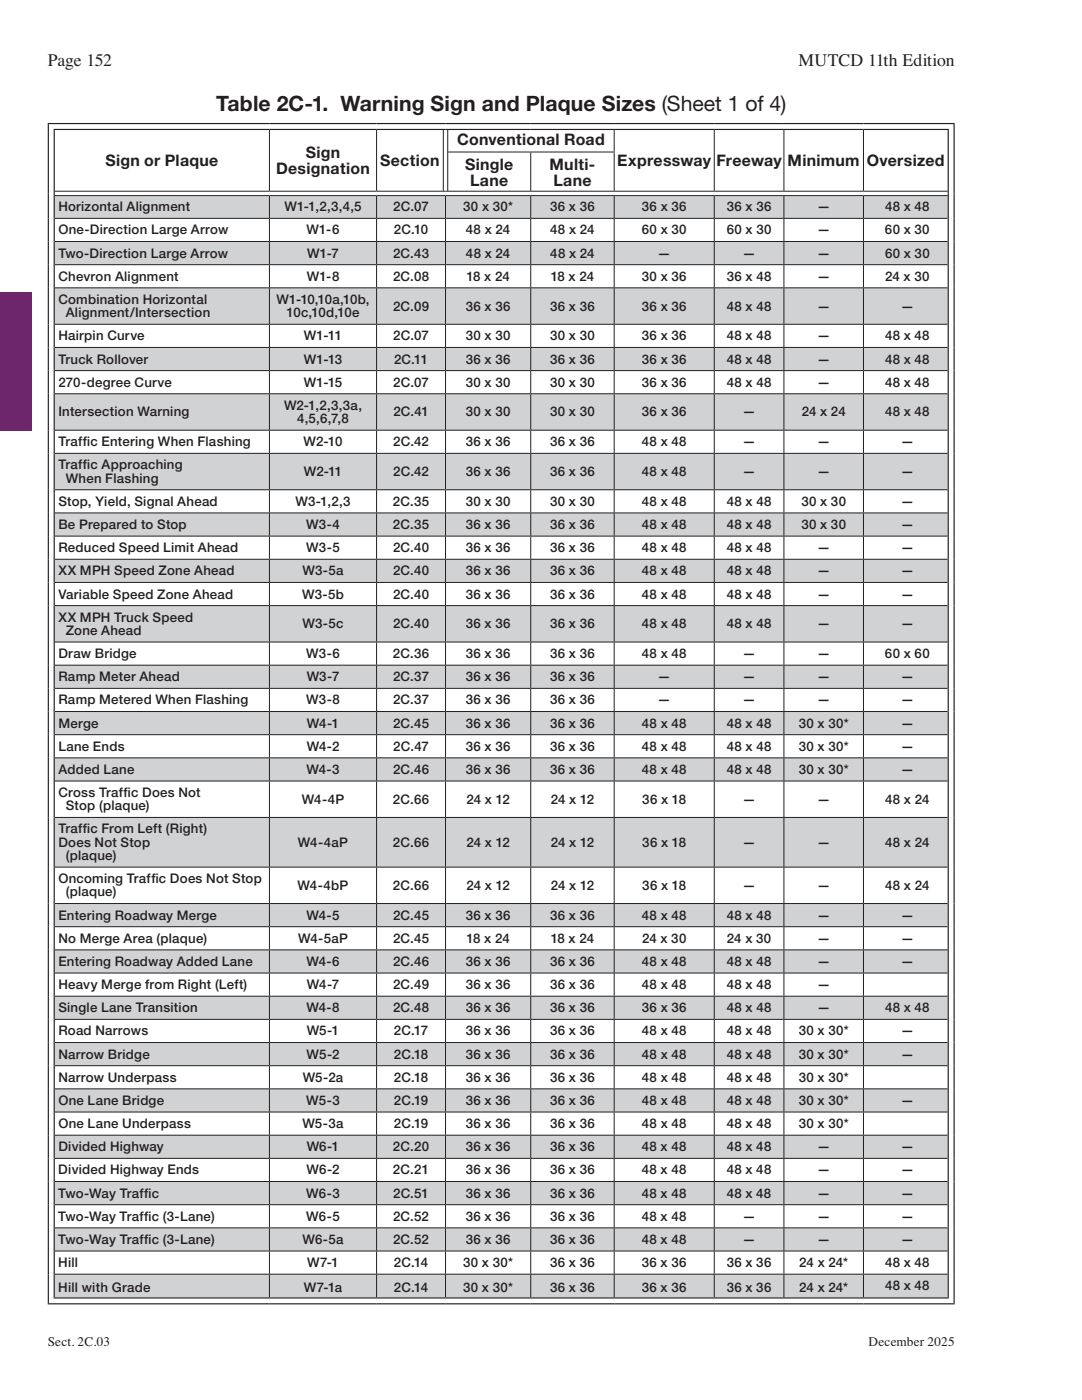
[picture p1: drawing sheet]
<svg xmlns="http://www.w3.org/2000/svg" width="216mm" height="279mm" viewBox="0 0 216 279" stroke-linecap="round" stroke-linejoin="round" font-family="sans-serif">
<defs><g id="words">
<text font-size="4.2" fill="#231f20" x="43.1" y="22.1">Table 2C-1. Warning Sign and Plaque Sizes (Sheet 1 of 4)</text>
<g font-size="3.5" fill="#231f20">
<text x="9.5" y="13.2">Page 152</text>
<text x="159.3" y="13.2">MUTCD 11th Edition</text>
</g>
<g font-size="3.2" fill="#231f20">
<text x="91.2" y="28.9">Conventional Road</text>
<text x="21" y="33.1">Sign or Plaque</text>
<text x="55.1" y="34.6">Designation</text>
<text x="61" y="31.5">Sign</text>
<text x="75.9" y="33.1">Section</text>
<text x="92.8" y="34">Single</text>
<text x="109.7" y="34">Multi-</text>
<text x="123.2" y="33.1">Expressway</text>
<text x="143" y="33.1">Freeway</text>
<text x="157.2" y="33.1">Minimum</text>
<text x="173" y="33.1">Oversized</text>
<text x="93.8" y="37.2">Lane</text>
<text x="110.4" y="37.2">Lane</text>
</g>
<g font-size="2.6" fill="#231f20">
<text x="11.6" y="42.2">Horizontal Alignment</text>
<text x="11.6" y="46.8">One-Direction Large Arrow</text>
<text x="56.7" y="42.2">W1-1,2,3,4,5</text>
<text x="61.2" y="46.8">W1-6</text>
<text x="78.5" y="42.2">2C.07</text>
<text x="78.6" y="46.8">2C.10</text>
<text x="92.4" y="42.2">30 x 30*</text>
<text x="93" y="46.8">48 x 24</text>
<text x="109.8" y="42.2">36 x 36</text>
<text x="109.8" y="46.8">48 x 24</text>
<text x="128.1" y="42.2">36 x 36</text>
<text x="128.1" y="46.8">60 x 30</text>
<text x="145" y="42.2">36 x 36</text>
<text x="145" y="46.8">60 x 30</text>
<text x="163" y="42.2">—</text>
<text x="163" y="46.8">—</text>
<text x="176.6" y="46.8">60 x 30</text>
<text x="176.6" y="42.2">48 x 48</text>
<text x="11.6" y="51.4">Two-Direction Large Arrow</text>
<text x="61.3" y="51.4">W1-7</text>
<text x="78.4" y="51.4">2C.43</text>
<text x="93" y="51.4">48 x 24</text>
<text x="109.8" y="51.4">48 x 24</text>
<text x="131.2" y="51.4">—</text>
<text x="148.2" y="51.4">—</text>
<text x="163" y="51.4">—</text>
<text x="176.6" y="51.4">60 x 30</text>
<text x="11.6" y="56">Chevron Alignment</text>
<text x="61.2" y="56">W1-8</text>
<text x="78.4" y="56">2C.08</text>
<text x="93.1" y="56">18 x 24</text>
<text x="109.9" y="56">18 x 24</text>
<text x="128.1" y="56">30 x 36</text>
<text x="145" y="56">36 x 48</text>
<text x="163" y="56">—</text>
<text x="176.6" y="56">24 x 30</text>
<text x="11.6" y="60.7">Combination Horizontal</text>
<text x="13.1" y="63.3">Alignment/Intersection</text>
<text x="55.2" y="60.7">W1-10,10a,10b,</text>
<text x="57.2" y="63.3">10c,10d,10e</text>
<text x="78.4" y="62">2C.09</text>
<text x="92.9" y="62">36 x 36</text>
<text x="109.8" y="62">36 x 36</text>
<text x="128.1" y="62">36 x 36</text>
<text x="145" y="62">48 x 48</text>
<text x="163" y="62">—</text>
<text x="179.7" y="62">—</text>
<text x="11.6" y="67.9">Hairpin Curve</text>
<text x="60.6" y="67.9">W1-11</text>
<text x="78.5" y="67.9">2C.07</text>
<text x="92.9" y="67.9">30 x 30</text>
<text x="109.8" y="67.9">30 x 30</text>
<text x="128.1" y="67.9">36 x 36</text>
<text x="145" y="67.9">48 x 48</text>
<text x="163" y="67.9">—</text>
<text x="176.6" y="67.9">48 x 48</text>
<text x="11.6" y="77.2">270-degree Curve</text>
<text x="11.6" y="72.5">Truck Rollover</text>
<text x="60.6" y="72.5">W1-13</text>
<text x="60.6" y="77.2">W1-15</text>
<text x="78.5" y="77.2">2C.07</text>
<text x="78.6" y="72.5">2C.11</text>
<text x="92.9" y="72.5">36 x 36</text>
<text x="92.9" y="77.2">30 x 30</text>
<text x="109.8" y="72.5">36 x 36</text>
<text x="109.8" y="77.2">30 x 30</text>
<text x="128.1" y="72.5">36 x 36</text>
<text x="128.1" y="77.2">36 x 36</text>
<text x="145" y="72.5">48 x 48</text>
<text x="145" y="77.2">48 x 48</text>
<text x="163" y="72.5">—</text>
<text x="163" y="77.2">—</text>
<text x="176.6" y="72.5">48 x 48</text>
<text x="176.6" y="77.2">48 x 48</text>
<text x="11.6" y="83.1">Intersection Warning</text>
<text x="56.7" y="81.8">W2-1,2,3,3a,</text>
<text x="78.5" y="83.1">2C.41</text>
<text x="92.9" y="83.1">30 x 30</text>
<text x="109.8" y="83.1">30 x 30</text>
<text x="128.1" y="83.1">36 x 36</text>
<text x="148.1" y="83.1">—</text>
<text x="160" y="83.1">24 x 24</text>
<text x="176.6" y="83.1">48 x 48</text>
<text x="11.6" y="89.1">Traff</text>
<text x="16.5" y="89.1">ic Entering When Flashing</text>
<text x="59.3" y="84.4">4,5,6,7,8</text>
<text x="60.6" y="89.1">W2-10</text>
<text x="78.5" y="89.1">2C.42</text>
<text x="92.9" y="89.1">36 x 36</text>
<text x="109.8" y="89.1">36 x 36</text>
<text x="128.1" y="89.1">48 x 48</text>
<text x="148.2" y="89.1">—</text>
<text x="163" y="89.1">—</text>
<text x="179.7" y="89.1">—</text>
<text x="11.6" y="93.7">Traff</text>
<text x="16.5" y="93.7">ic Approaching</text>
<text x="60.6" y="95">W2-11</text>
<text x="78.5" y="95">2C.42</text>
<text x="92.9" y="95">36 x 36</text>
<text x="109.8" y="95">36 x 36</text>
<text x="128.1" y="95">48 x 48</text>
<text x="148.2" y="95">—</text>
<text x="163" y="95">—</text>
<text x="179.7" y="95">—</text>
<text x="11.6" y="100.9">Stop, Yield, Signal Ahead</text>
<text x="13.1" y="96.3">When Flashing</text>
<text x="59" y="100.9">W3-1,2,3</text>
<text x="78.4" y="100.9">2C.35</text>
<text x="92.9" y="100.9">30 x 30</text>
<text x="109.8" y="100.9">30 x 30</text>
<text x="128.1" y="100.9">48 x 48</text>
<text x="145" y="100.9">48 x 48</text>
<text x="159.9" y="100.9">30 x 30</text>
<text x="179.7" y="100.9">—</text>
<text x="11.6" y="105.6">Be Prepared to Stop</text>
<text x="61.1" y="105.6">W3-4</text>
<text x="78.4" y="105.6">2C.35</text>
<text x="92.9" y="105.6">36 x 36</text>
<text x="109.8" y="105.6">36 x 36</text>
<text x="128.1" y="105.6">48 x 48</text>
<text x="145" y="105.6">48 x 48</text>
<text x="159.9" y="105.6">30 x 30</text>
<text x="179.7" y="105.6">—</text>
<text x="11.6" y="110.2">Reduced Speed Limit Ahead</text>
<text x="61.1" y="110.2">W3-5</text>
<text x="78.4" y="110.2">2C.40</text>
<text x="92.9" y="110.2">36 x 36</text>
<text x="109.8" y="110.2">36 x 36</text>
<text x="128.1" y="110.2">48 x 48</text>
<text x="145" y="110.2">48 x 48</text>
<text x="163" y="110.2">—</text>
<text x="179.7" y="110.2">—</text>
<text x="11.6" y="119.4">Variable Speed Zone Ahead</text>
<text x="11.6" y="114.8">XX MPH Speed Zone Ahead</text>
<text x="60.3" y="119.4">W3-5b</text>
<text x="60.3" y="114.8">W3-5a</text>
<text x="78.4" y="114.8">2C.40</text>
<text x="78.4" y="119.4">2C.40</text>
<text x="92.9" y="114.8">36 x 36</text>
<text x="92.9" y="119.4">36 x 36</text>
<text x="109.8" y="114.8">36 x 36</text>
<text x="109.8" y="119.4">36 x 36</text>
<text x="128.1" y="114.8">48 x 48</text>
<text x="128.1" y="119.4">48 x 48</text>
<text x="145" y="114.8">48 x 48</text>
<text x="145" y="119.4">48 x 48</text>
<text x="163" y="114.8">—</text>
<text x="163" y="119.4">—</text>
<text x="179.7" y="114.8">—</text>
<text x="179.7" y="119.4">—</text>
<text x="11.6" y="124.1">XX MPH Truck Speed</text>
<text x="60.3" y="125.4">W3-5c</text>
<text x="78.4" y="125.4">2C.40</text>
<text x="92.9" y="125.4">36 x 36</text>
<text x="109.8" y="125.4">36 x 36</text>
<text x="128.1" y="125.4">48 x 48</text>
<text x="145" y="125.4">48 x 48</text>
<text x="163" y="125.4">—</text>
<text x="179.7" y="125.4">—</text>
<text x="11.6" y="131.3">Draw Bridge</text>
<text x="13.1" y="126.7">Zone Ahead</text>
<text x="61.1" y="131.3">W3-6</text>
<text x="78.4" y="131.3">2C.36</text>
<text x="92.9" y="131.3">36 x 36</text>
<text x="109.8" y="131.3">36 x 36</text>
<text x="128.1" y="131.3">48 x 48</text>
<text x="148.2" y="131.3">—</text>
<text x="163" y="131.3">—</text>
<text x="176.6" y="131.3">60 x 60</text>
<text x="11.6" y="136">Ramp Meter Ahead</text>
<text x="61.2" y="136">W3-7</text>
<text x="78.4" y="136">2C.37</text>
<text x="92.9" y="136">36 x 36</text>
<text x="109.8" y="136">36 x 36</text>
<text x="131.2" y="136">—</text>
<text x="148.2" y="136">—</text>
<text x="163" y="136">—</text>
<text x="179.7" y="136">—</text>
<text x="11.6" y="140.6">Ramp Metered When Flashing</text>
<text x="61.1" y="140.6">W3-8</text>
<text x="78.4" y="140.6">2C.37</text>
<text x="92.9" y="140.6">36 x 36</text>
<text x="109.8" y="140.6">36 x 36</text>
<text x="131.2" y="140.6">—</text>
<text x="148.2" y="140.6">—</text>
<text x="163" y="140.6">—</text>
<text x="179.7" y="140.6">—</text>
<text x="11.6" y="145.2">Merge</text>
<text x="11.6" y="149.8">Lane Ends</text>
<text x="61.2" y="149.8">W4-2</text>
<text x="61.2" y="145.2">W4-1</text>
<text x="78.4" y="145.2">2C.45</text>
<text x="78.5" y="149.8">2C.47</text>
<text x="92.9" y="145.2">36 x 36</text>
<text x="92.9" y="149.8">36 x 36</text>
<text x="109.8" y="145.2">36 x 36</text>
<text x="109.8" y="149.8">36 x 36</text>
<text x="128.1" y="145.2">48 x 48</text>
<text x="128.1" y="149.8">48 x 48</text>
<text x="145" y="145.2">48 x 48</text>
<text x="145" y="149.8">48 x 48</text>
<text x="159.4" y="145.2">30 x 30*</text>
<text x="159.4" y="149.8">30 x 30*</text>
<text x="179.7" y="145.2">—</text>
<text x="179.7" y="149.8">—</text>
<text x="11.6" y="154.5">Added Lane</text>
<text x="61.2" y="154.5">W4-3</text>
<text x="78.4" y="154.5">2C.46</text>
<text x="92.9" y="154.5">36 x 36</text>
<text x="109.8" y="154.5">36 x 36</text>
<text x="128.1" y="154.5">48 x 48</text>
<text x="145" y="154.5">48 x 48</text>
<text x="159.4" y="154.5">30 x 30*</text>
<text x="179.7" y="154.5">—</text>
<text x="11.6" y="159.1">Cross Traff</text>
<text x="13.1" y="161.7">Stop (plaque)</text>
<text x="24.6" y="159.1">ic Does Not</text>
<text x="60.2" y="160.4">W4-4P</text>
<text x="78.4" y="160.4">2C.66</text>
<text x="93.1" y="160.4">24 x 12</text>
<text x="109.9" y="160.4">24 x 12</text>
<text x="128.2" y="160.4">36 x 18</text>
<text x="148.2" y="160.4">—</text>
<text x="163" y="160.4">—</text>
<text x="176.6" y="160.4">48 x 24</text>
<text x="11.6" y="166.3">Traff</text>
<text x="16.5" y="166.3">ic From Left (Right)</text>
<text x="11.6" y="169">Does Not Stop</text>
<text x="13.1" y="171.6">(plaque)</text>
<text x="59.4" y="169">W4-4aP</text>
<text x="78.4" y="169">2C.66</text>
<text x="93.1" y="169">24 x 12</text>
<text x="109.9" y="169">24 x 12</text>
<text x="128.2" y="169">36 x 18</text>
<text x="148.1" y="169">—</text>
<text x="163" y="169">—</text>
<text x="176.6" y="169">48 x 24</text>
<text x="11.6" y="176.3">Oncoming Traff</text>
<text x="13.1" y="178.9">(plaque)</text>
<text x="30.2" y="176.3">ic Does Not Stop</text>
<text x="59.4" y="177.6">W4-4bP</text>
<text x="78.4" y="177.6">2C.66</text>
<text x="93.1" y="177.6">24 x 12</text>
<text x="109.9" y="177.6">24 x 12</text>
<text x="128.2" y="177.6">36 x 18</text>
<text x="148.1" y="177.6">—</text>
<text x="163" y="177.6">—</text>
<text x="176.6" y="177.6">48 x 24</text>
<text x="11.6" y="183.5">Entering Roadway Merge</text>
<text x="61.1" y="183.5">W4-5</text>
<text x="78.4" y="183.5">2C.45</text>
<text x="92.9" y="183.5">36 x 36</text>
<text x="109.8" y="183.5">36 x 36</text>
<text x="128.1" y="183.5">48 x 48</text>
<text x="145" y="183.5">48 x 48</text>
<text x="163" y="183.5">—</text>
<text x="179.7" y="183.5">—</text>
<text x="11.6" y="188.1">No Merge Area (plaque)</text>
<text x="59.5" y="188.1">W4-5aP</text>
<text x="78.4" y="188.1">2C.45</text>
<text x="93.1" y="188.1">18 x 24</text>
<text x="109.9" y="188.1">18 x 24</text>
<text x="128.1" y="188.1">24 x 30</text>
<text x="145" y="188.1">24 x 30</text>
<text x="163" y="188.1">—</text>
<text x="179.7" y="188.1">—</text>
<text x="11.6" y="197.4">Heavy Merge from Right (Left)</text>
<text x="11.6" y="192.8">Entering Roadway Added Lane</text>
<text x="61.1" y="192.8">W4-6</text>
<text x="61.2" y="197.4">W4-7</text>
<text x="78.4" y="192.8">2C.46</text>
<text x="78.4" y="197.4">2C.49</text>
<text x="92.9" y="197.4">36 x 36</text>
<text x="92.9" y="192.8">36 x 36</text>
<text x="109.8" y="192.8">36 x 36</text>
<text x="109.8" y="197.4">36 x 36</text>
<text x="128.1" y="192.8">48 x 48</text>
<text x="128.1" y="197.4">48 x 48</text>
<text x="145" y="192.8">48 x 48</text>
<text x="145" y="197.4">48 x 48</text>
<text x="163" y="192.8">—</text>
<text x="163" y="197.4">—</text>
<text x="179.7" y="192.8">—</text>
<text x="11.6" y="202">Single Lane Transition</text>
<text x="61.1" y="202">W4-8</text>
<text x="78.4" y="202">2C.48</text>
<text x="92.9" y="202">36 x 36</text>
<text x="109.8" y="202">36 x 36</text>
<text x="128.1" y="202">36 x 36</text>
<text x="145" y="202">48 x 48</text>
<text x="163" y="202">—</text>
<text x="176.6" y="202">48 x 48</text>
<text x="11.6" y="206.6">Road Narrows</text>
<text x="61.2" y="206.6">W5-1</text>
<text x="78.6" y="206.6">2C.17</text>
<text x="92.9" y="206.6">36 x 36</text>
<text x="109.8" y="206.6">36 x 36</text>
<text x="128.1" y="206.6">48 x 48</text>
<text x="145" y="206.6">48 x 48</text>
<text x="159.4" y="206.6">30 x 30*</text>
<text x="179.7" y="206.6">—</text>
<text x="11.6" y="211.3">Narrow Bridge</text>
<text x="11.6" y="215.9">Narrow Underpass</text>
<text x="60.4" y="215.9">W5-2a</text>
<text x="61.2" y="211.3">W5-2</text>
<text x="78.6" y="211.3">2C.18</text>
<text x="78.6" y="215.9">2C.18</text>
<text x="92.9" y="211.3">36 x 36</text>
<text x="92.9" y="215.9">36 x 36</text>
<text x="109.8" y="211.3">36 x 36</text>
<text x="109.8" y="215.9">36 x 36</text>
<text x="128.1" y="211.3">48 x 48</text>
<text x="128.1" y="215.9">48 x 48</text>
<text x="145" y="211.3">48 x 48</text>
<text x="145" y="215.9">48 x 48</text>
<text x="159.4" y="211.3">30 x 30*</text>
<text x="159.4" y="215.9">30 x 30*</text>
<text x="179.7" y="211.3">—</text>
<text x="11.6" y="220.5">One Lane Bridge</text>
<text x="61.1" y="220.5">W5-3</text>
<text x="78.6" y="220.5">2C.19</text>
<text x="92.9" y="220.5">36 x 36</text>
<text x="109.8" y="220.5">36 x 36</text>
<text x="128.1" y="220.5">48 x 48</text>
<text x="145" y="220.5">48 x 48</text>
<text x="159.4" y="220.5">30 x 30*</text>
<text x="179.7" y="220.5">—</text>
<text x="11.6" y="225.1">One Lane Underpass</text>
<text x="60.3" y="225.1">W5-3a</text>
<text x="78.6" y="225.1">2C.19</text>
<text x="92.9" y="225.1">36 x 36</text>
<text x="109.8" y="225.1">36 x 36</text>
<text x="128.1" y="225.1">48 x 48</text>
<text x="145" y="225.1">48 x 48</text>
<text x="159.4" y="225.1">30 x 30*</text>
<text x="11.6" y="229.8">Divided Highway</text>
<text x="61.2" y="229.8">W6-1</text>
<text x="78.4" y="229.8">2C.20</text>
<text x="92.9" y="229.8">36 x 36</text>
<text x="109.8" y="229.8">36 x 36</text>
<text x="128.1" y="229.8">48 x 48</text>
<text x="145" y="229.8">48 x 48</text>
<text x="163" y="229.8">—</text>
<text x="179.7" y="229.8">—</text>
<text x="11.6" y="234.4">Divided Highway Ends</text>
<text x="11.6" y="239">Two-Way Traff</text>
<text x="28.8" y="239">ic</text>
<text x="61.1" y="239">W6-3</text>
<text x="61.2" y="234.4">W6-2</text>
<text x="78.4" y="234.4">2C.21</text>
<text x="78.4" y="239">2C.51</text>
<text x="92.9" y="239">36 x 36</text>
<text x="92.9" y="234.4">36 x 36</text>
<text x="109.8" y="239">36 x 36</text>
<text x="109.8" y="234.4">36 x 36</text>
<text x="128.1" y="239">48 x 48</text>
<text x="128.1" y="234.4">48 x 48</text>
<text x="145" y="239">48 x 48</text>
<text x="145" y="234.4">48 x 48</text>
<text x="163" y="239">—</text>
<text x="163" y="234.4">—</text>
<text x="179.7" y="239">—</text>
<text x="179.7" y="234.4">—</text>
<text x="11.6" y="243.6">Two-Way Traff</text>
<text x="28.8" y="243.6">ic (3-Lane)</text>
<text x="61.1" y="243.6">W6-5</text>
<text x="78.4" y="243.6">2C.52</text>
<text x="92.9" y="243.6">36 x 36</text>
<text x="109.8" y="243.6">36 x 36</text>
<text x="128.1" y="243.6">48 x 48</text>
<text x="148.1" y="243.6">—</text>
<text x="163" y="243.6">—</text>
<text x="179.7" y="243.6">—</text>
<text x="11.6" y="248.2">Two-Way Traff</text>
<text x="28.8" y="248.2">ic (3-Lane)</text>
<text x="60.3" y="248.2">W6-5a</text>
<text x="78.4" y="248.2">2C.52</text>
<text x="92.9" y="248.2">36 x 36</text>
<text x="109.8" y="248.2">36 x 36</text>
<text x="128.1" y="248.2">48 x 48</text>
<text x="148.1" y="248.2">—</text>
<text x="163" y="248.2">—</text>
<text x="179.7" y="248.2">—</text>
<text x="11.6" y="252.9">Hill</text>
<text x="11.6" y="257.8">Hill with Grade</text>
<text x="60.6" y="257.8">W7-1a</text>
<text x="61.3" y="252.9">W7-1</text>
<text x="78.6" y="252.9">2C.14</text>
<text x="78.6" y="257.8">2C.14</text>
<text x="92.4" y="252.9">30 x 30*</text>
<text x="92.4" y="257.8">30 x 30*</text>
<text x="109.8" y="252.9">36 x 36</text>
<text x="109.8" y="257.8">36 x 36</text>
<text x="128.1" y="252.9">36 x 36</text>
<text x="128.1" y="257.8">36 x 36</text>
<text x="145" y="252.9">36 x 36</text>
<text x="145" y="257.8">36 x 36</text>
<text x="159.5" y="252.9">24 x 24*</text>
<text x="159.5" y="257.8">24 x 24*</text>
<text x="176.6" y="252.9">48 x 48</text>
<text x="176.6" y="257.5">48 x 48</text>
<text x="9.5" y="268.6">Sect. 2C.03</text>
<text x="173.3" y="268.7">December 2025</text>
</g>
</g></defs>
<path d="M-.1 58.4h6.4v27.7h-6.4z" fill="#6c2669"/>
<path d="M10.2 38.6h43.6v5h-43.6zM53.8 38.6h21.3v5h-21.3zM75.1 38.6h13.8v5h-13.8zM88.9 38.6h17v5h-17zM105.9 38.6h16.7v5h-16.7zM122.6 38.6h19.9v5h-19.9zM142.5 38.6h13.9v5h-13.9zM156.4 38.6h15.9v5h-15.9zM172.3 38.6h17.5v5h-17.5zM10.2 48.2h43.6v4.6h-43.6zM53.8 48.2h21.3v4.6h-21.3zM75.1 48.2h13.8v4.6h-13.8zM88.9 48.2h17v4.6h-17zM105.9 48.2h16.7v4.6h-16.7zM122.6 48.2h19.9v4.6h-19.9zM142.5 48.2h13.9v4.6h-13.9zM156.4 48.2h15.9v4.6h-15.9zM172.3 48.2h17.5v4.6h-17.5zM10.2 57.4h43.6v7.3h-43.6zM53.8 57.4h21.3v7.3h-21.3zM75.1 57.4h13.8v7.3h-13.8zM88.9 57.4h17v7.3h-17zM105.9 57.4h16.7v7.3h-16.7zM122.6 57.4h19.9v7.3h-19.9zM142.5 57.4h13.9v7.3h-13.9zM156.4 57.4h15.9v7.3h-15.9zM172.3 57.4h17.5v7.3h-17.5zM10.2 69.3h43.6v4.7h-43.6zM53.8 69.3h21.3v4.7h-21.3zM75.1 69.3h13.8v4.7h-13.8zM88.9 69.3h17v4.7h-17zM105.9 69.3h16.7v4.7h-16.7zM122.6 69.3h19.9v4.7h-19.9zM142.5 69.3h13.9v4.7h-13.9zM156.4 69.3h15.9v4.7h-15.9zM172.3 69.3h17.5v4.7h-17.5zM10.2 78.6h43.6v7.3h-43.6zM53.8 78.6h21.3v7.3h-21.3zM75.1 78.6h13.8v7.3h-13.8zM88.9 78.6h17v7.3h-17zM105.9 78.6h16.7v7.3h-16.7zM122.6 78.6h19.9v7.3h-19.9zM142.5 78.6h13.9v7.3h-13.9zM156.4 78.6h15.9v7.3h-15.9zM172.3 78.6h17.5v7.3h-17.5zM10.2 90.5h43.6v7.2h-43.6zM53.8 90.5h21.3v7.2h-21.3zM75.1 90.5h13.8v7.2h-13.8zM88.9 90.5h17v7.2h-17zM105.9 90.5h16.7v7.2h-16.7zM122.6 90.5h19.9v7.2h-19.9zM142.5 90.5h13.9v7.2h-13.9zM156.4 90.5h15.9v7.2h-15.9zM172.3 90.5h17.5v7.2h-17.5zM10.2 102.4h43.6v4.6h-43.6zM53.8 102.4h21.3v4.6h-21.3zM75.1 102.4h13.8v4.6h-13.8zM88.9 102.4h17v4.6h-17zM105.9 102.4h16.7v4.6h-16.7zM122.6 102.4h19.9v4.6h-19.9zM142.5 102.4h13.9v4.6h-13.9zM156.4 102.4h15.9v4.6h-15.9zM172.3 102.4h17.5v4.6h-17.5zM10.2 111.6h43.6v4.6h-43.6zM53.8 111.6h21.3v4.6h-21.3zM75.1 111.6h13.8v4.6h-13.8zM88.9 111.6h17v4.6h-17zM105.9 111.6h16.7v4.6h-16.7zM122.6 111.6h19.9v4.6h-19.9zM142.5 111.6h13.9v4.6h-13.9zM156.4 111.6h15.9v4.6h-15.9zM172.3 111.6h17.5v4.6h-17.5zM10.2 120.9h43.6v7.2h-43.6zM53.8 120.9h21.3v7.2h-21.3zM75.1 120.9h13.8v7.2h-13.8zM88.9 120.9h17v7.2h-17zM105.9 120.9h16.7v7.2h-16.7zM122.6 120.9h19.9v7.2h-19.9zM142.5 120.9h13.9v7.2h-13.9zM156.4 120.9h15.9v7.2h-15.9zM172.3 120.9h17.5v7.2h-17.5zM10.2 132.8h43.6v4.6h-43.6zM53.8 132.8h21.3v4.6h-21.3zM75.1 132.8h13.8v4.6h-13.8zM88.9 132.8h17v4.6h-17zM105.9 132.8h16.7v4.6h-16.7zM122.6 132.8h19.9v4.6h-19.9zM142.5 132.8h13.9v4.6h-13.9zM156.4 132.8h15.9v4.6h-15.9zM172.3 132.8h17.5v4.6h-17.5zM10.2 142h43.6v4.6h-43.6zM53.8 142h21.3v4.6h-21.3zM75.1 142h13.8v4.6h-13.8zM88.9 142h17v4.6h-17zM105.9 142h16.7v4.6h-16.7zM122.6 142h19.9v4.6h-19.9zM142.5 142h13.9v4.6h-13.9zM156.4 142h15.9v4.6h-15.9zM172.3 142h17.5v4.6h-17.5zM10.2 151.2h43.6v4.7h-43.6zM53.8 151.2h21.3v4.7h-21.3zM75.1 151.2h13.8v4.7h-13.8zM88.9 151.2h17v4.7h-17zM105.9 151.2h16.7v4.7h-16.7zM122.6 151.2h19.9v4.7h-19.9zM142.5 151.2h13.9v4.7h-13.9zM156.4 151.2h15.9v4.7h-15.9zM172.3 151.2h17.5v4.7h-17.5zM10.2 163.1h43.6v10h-43.6zM53.8 163.1h21.3v10h-21.3zM75.1 163.1h13.8v10h-13.8zM88.9 163.1h17v10h-17zM105.9 163.1h16.7v10h-16.7zM122.6 163.1h19.9v10h-19.9zM142.5 163.1h13.9v10h-13.9zM156.4 163.1h15.9v10h-15.9zM172.3 163.1h17.5v10h-17.5zM10.2 180.3h43.6v4.6h-43.6zM53.8 180.3h21.3v4.6h-21.3zM75.1 180.3h13.8v4.6h-13.8zM88.9 180.3h17v4.6h-17zM105.9 180.3h16.7v4.6h-16.7zM122.6 180.3h19.9v4.6h-19.9zM142.5 180.3h13.9v4.6h-13.9zM156.4 180.3h15.9v4.6h-15.9zM172.3 180.3h17.5v4.6h-17.5zM10.2 189.6h43.6v4.6h-43.6zM53.8 189.6h21.3v4.6h-21.3zM75.1 189.6h13.8v4.6h-13.8zM88.9 189.6h17v4.6h-17zM105.9 189.6h16.7v4.6h-16.7zM122.6 189.6h19.9v4.6h-19.9zM142.5 189.6h13.9v4.6h-13.9zM156.4 189.6h15.9v4.6h-15.9zM172.3 189.6h17.5v4.6h-17.5zM10.2 198.8h43.6v4.6h-43.6zM53.8 198.8h21.3v4.6h-21.3zM75.1 198.8h13.8v4.6h-13.8zM88.9 198.8h17v4.6h-17zM105.9 198.8h16.7v4.6h-16.7zM122.6 198.8h19.9v4.6h-19.9zM142.5 198.8h13.9v4.6h-13.9zM156.4 198.8h15.9v4.6h-15.9zM172.3 198.8h17.5v4.6h-17.5zM10.2 208.1h43.6v4.6h-43.6zM53.8 208.1h21.3v4.6h-21.3zM75.1 208.1h13.8v4.6h-13.8zM88.9 208.1h17v4.6h-17zM105.9 208.1h16.7v4.6h-16.7zM122.6 208.1h19.9v4.6h-19.9zM142.5 208.1h13.9v4.6h-13.9zM156.4 208.1h15.9v4.6h-15.9zM172.3 208.1h17.5v4.6h-17.5zM10.2 217.3h43.6v4.6h-43.6zM53.8 217.3h21.3v4.6h-21.3zM75.1 217.3h13.8v4.6h-13.8zM88.9 217.3h17v4.6h-17zM105.9 217.3h16.7v4.6h-16.7zM122.6 217.3h19.9v4.6h-19.9zM142.5 217.3h13.9v4.6h-13.9zM156.4 217.3h15.9v4.6h-15.9zM172.3 217.3h17.5v4.6h-17.5zM10.2 226.6h43.6v4.6h-43.6zM53.8 226.6h21.3v4.6h-21.3zM75.1 226.6h13.8v4.6h-13.8zM88.9 226.6h17v4.6h-17zM105.9 226.6h16.7v4.6h-16.7zM122.6 226.6h19.9v4.6h-19.9zM142.5 226.6h13.9v4.6h-13.9zM156.4 226.6h15.9v4.6h-15.9zM172.3 226.6h17.5v4.6h-17.5zM10.2 235.8h43.6v4.6h-43.6zM53.8 235.8h21.3v4.6h-21.3zM75.1 235.8h13.8v4.6h-13.8zM88.9 235.8h17v4.6h-17zM105.9 235.8h16.7v4.6h-16.7zM122.6 235.8h19.9v4.6h-19.9zM142.5 235.8h13.9v4.6h-13.9zM156.4 235.8h15.9v4.6h-15.9zM172.3 235.8h17.5v4.6h-17.5zM10.2 245h43.6v4.7h-43.6zM53.8 245h21.3v4.7h-21.3zM75.1 245h13.8v4.7h-13.8zM88.9 245h17v4.7h-17zM105.9 245h16.7v4.7h-16.7zM122.6 245h19.9v4.7h-19.9zM142.5 245h13.9v4.7h-13.9zM156.4 245h15.9v4.7h-15.9zM172.3 245h17.5v4.7h-17.5zM10.2 254.3h43.6v5.3h-43.6zM53.8 254.3h21.3v5.3h-21.3zM75.1 254.3h13.8v5.3h-13.8zM88.9 254.3h17v5.3h-17zM105.9 254.3h16.7v5.3h-16.7zM122.6 254.3h19.9v5.3h-19.9zM142.5 254.3h13.9v5.3h-13.9zM156.4 254.3h15.9v5.3h-15.9zM172.3 254.3h17.5v5.3h-17.5z" fill="#d1d2d4"/>
<path d="M9.5 25.2h181M10.2 26v232.9M189.8 26v232.9M9.5 259.6h181" fill="none" stroke="#fff" stroke-width="1.4" stroke-linecap="butt"/>
<path d="M10.9 38.6h178.2M88.9 26v12.1" fill="none" stroke="#fff" stroke-width="1.1" stroke-linecap="butt"/>
<path d="M9.5 24.7h181M9.6 24.8v235.3M10.7 25.8h178.6M10.8 26v232.9M189.2 26v232.9M190.4 24.8v235.3M10.7 259h178.6M9.5 260.2h181" fill="none" stroke="#231f20" stroke-width=".24"/>
<g fill="none" stroke="#231f20" stroke-width=".2">
<path d="M10.9 38.2h178.2M10.9 39h178.2M53.8 26v12.1M53.8 39.1v4.4M75.1 26v12.1M75.1 39.1v4.4M88.5 26v12.1M88.9 39.1v4.4M89.3 26v12.1M89.4 30.3h33.2M105.9 30.4v7.7M105.9 39.1v4.4"/>
<path d="M122.6 26v4.2M122.6 30.4v7.7M122.6 39.1v4.4M142.5 26v12.1M142.5 39.1v4.4M156.4 26v12.1M156.4 39.1v4.4M172.3 26v12.1M172.3 39.1v4.4M10.9 43.6h178.2M10.9 48.2h178.2M10.9 52.8h178.2"/>
<path d="M10.9 57.4h178.2M53.8 43.7v4.4M53.8 48.3v4.4M53.8 52.9v4.5M53.8 57.5v7.1M75.1 43.7v4.4M75.1 48.3v4.4M75.1 52.9v4.5M75.1 57.5v7.1M88.9 43.7v4.4M88.9 48.3v4.4M88.9 52.9v4.5"/>
<path d="M88.9 57.5v7.1M105.9 43.7v4.4M105.9 48.3v4.4M105.9 52.9v4.5M105.9 57.5v7.1M122.6 43.7v4.4M122.6 48.3v4.4M122.6 52.9v4.5M122.6 57.5v7.1M142.5 43.7v4.4M142.5 48.3v4.4M142.5 52.9v4.5"/>
<path d="M142.5 57.5v7.1M156.4 43.7v4.4M156.4 48.3v4.4M156.4 52.9v4.5M156.4 57.5v7.1M172.3 43.7v4.4M172.3 48.3v4.4M172.3 52.9v4.5M172.3 57.5v7.1M10.9 64.7h178.2M10.9 69.3h178.2M10.9 74h178.2"/>
<path d="M10.9 78.6h178.2M53.8 64.8v4.4M53.8 69.4v4.5M53.8 74v4.5M53.8 78.7v7.1M75.1 64.8v4.4M75.1 69.4v4.5M75.1 74v4.5M75.1 78.7v7.1M88.9 64.8v4.4M88.9 69.4v4.5M88.9 74v4.5"/>
<path d="M88.9 78.7v7.1M105.9 64.8v4.4M105.9 69.4v4.5M105.9 74v4.5M105.9 78.7v7.1M122.6 64.8v4.4M122.6 69.4v4.5M122.6 74v4.5M122.6 78.7v7.1M142.5 64.8v4.4M142.5 69.4v4.5M142.5 74v4.5"/>
<path d="M142.5 78.7v7.1M156.4 64.8v4.4M156.4 69.4v4.5M156.4 74v4.5M156.4 78.7v7.1M172.3 64.8v4.4M172.3 69.4v4.5M172.3 74v4.5M172.3 78.7v7.1M10.9 85.9h178.2M10.9 90.5h178.2M10.9 97.7h178.2"/>
<path d="M53.8 85.9v4.5M53.8 90.6v7.1M53.8 97.8v4.5M75.1 85.9v4.5M75.1 90.6v7.1M75.1 97.8v4.5M88.9 85.9v4.5M88.9 90.6v7.1M88.9 97.8v4.5M105.9 85.9v4.5M105.9 90.6v7.1M105.9 97.8v4.5"/>
<path d="M122.6 85.9v4.5M122.6 90.6v7.1M122.6 97.8v4.5M142.5 85.9v4.5M142.5 90.6v7.1M142.5 97.8v4.5M156.4 85.9v4.5M156.4 90.6v7.1M156.4 97.8v4.5M172.3 85.9v4.5M172.3 90.6v7.1M172.3 97.8v4.5"/>
<path d="M10.9 102.4h178.2M10.9 107h178.2M10.9 111.6h178.2M10.9 116.2h178.2M53.8 102.5v4.4M53.8 107.1v4.4M53.8 111.7v4.4M53.8 116.3v4.5M75.1 102.5v4.4M75.1 107.1v4.4M75.1 111.7v4.4M75.1 116.3v4.5"/>
<path d="M88.9 102.5v4.4M88.9 107.1v4.4M88.9 111.7v4.4M88.9 116.3v4.5M105.9 102.5v4.4M105.9 107.1v4.4M105.9 111.7v4.4M105.9 116.3v4.5M122.6 102.5v4.4M122.6 107.1v4.4M122.6 111.7v4.4M122.6 116.3v4.5"/>
<path d="M142.5 102.5v4.4M142.5 107.1v4.4M142.5 111.7v4.4M142.5 116.3v4.5M156.4 102.5v4.4M156.4 107.1v4.4M156.4 111.7v4.4M156.4 116.3v4.5M172.3 102.5v4.4M172.3 107.1v4.4M172.3 111.7v4.4M172.3 116.3v4.5"/>
<path d="M10.9 120.9h178.2M10.9 128.1h178.2M10.9 132.8h178.2M10.9 137.4h178.2M53.8 120.9v7.1M53.8 128.2v4.5M53.8 132.8v4.5M53.8 137.5v4.4M75.1 120.9v7.1M75.1 128.2v4.5M75.1 132.8v4.5M75.1 137.5v4.4"/>
<path d="M88.9 120.9v7.1M88.9 128.2v4.5M88.9 132.8v4.5M88.9 137.5v4.4M105.9 120.9v7.1M105.9 128.2v4.5M105.9 132.8v4.5M105.9 137.5v4.4M122.6 120.9v7.1M122.6 128.2v4.5M122.6 132.8v4.5M122.6 137.5v4.4"/>
<path d="M142.5 120.9v7.1M142.5 128.2v4.5M142.5 132.8v4.5M142.5 137.5v4.4M156.4 120.9v7.1M156.4 128.2v4.5M156.4 132.8v4.5M156.4 137.5v4.4M172.3 120.9v7.1M172.3 128.2v4.5M172.3 132.8v4.5M172.3 137.5v4.4"/>
<path d="M10.9 142h178.2M10.9 146.6h178.2M10.9 151.2h178.2M10.9 155.9h178.2M53.8 142.1v4.4M53.8 146.7v4.5M53.8 151.3v4.5M53.8 156v7M75.1 142.1v4.4M75.1 146.7v4.5M75.1 151.3v4.5M75.1 156v7"/>
<path d="M88.9 142.1v4.4M88.9 146.7v4.5M88.9 151.3v4.5M88.9 156v7M105.9 142.1v4.4M105.9 146.7v4.5M105.9 151.3v4.5M105.9 156v7M122.6 142.1v4.4M122.6 146.7v4.5M122.6 151.3v4.5M122.6 156v7"/>
<path d="M142.5 142.1v4.4M142.5 146.7v4.5M142.5 151.3v4.5M142.5 156v7M156.4 142.1v4.4M156.4 146.7v4.5M156.4 151.3v4.5M156.4 156v7M172.3 142.1v4.4M172.3 146.7v4.5M172.3 151.3v4.5M172.3 156v7"/>
<path d="M10.9 163.1h178.2M10.9 173.1h178.2M53.8 163.2v9.8M53.8 173.1v7.1M75.1 163.2v9.8M75.1 173.1v7.1M88.9 163.2v9.8M88.9 173.1v7.1M105.9 163.2v9.8M105.9 173.1v7.1M122.6 163.2v9.8M122.6 173.1v7.1"/>
<path d="M142.5 163.2v9.8M142.5 173.1v7.1M156.4 163.2v9.8M156.4 173.1v7.1M172.3 163.2v9.8M172.3 173.1v7.1M10.9 180.3h178.2M10.9 184.9h178.2M10.9 189.6h178.2M10.9 194.2h178.2M10.9 198.8h178.2M53.8 180.4v4.5"/>
<path d="M53.8 185v4.5M53.8 189.7v4.4M53.8 194.3v4.4M53.8 198.9v4.4M75.1 180.4v4.5M75.1 185v4.5M75.1 189.7v4.4M75.1 194.3v4.4M75.1 198.9v4.4M88.9 180.4v4.5M88.9 185v4.5M88.9 189.7v4.4"/>
<path d="M88.9 194.3v4.4M88.9 198.9v4.4M105.9 180.4v4.5M105.9 185v4.5M105.9 189.7v4.4M105.9 194.3v4.4M105.9 198.9v4.4M122.6 180.4v4.5M122.6 185v4.5M122.6 189.7v4.4M122.6 194.3v4.4M122.6 198.9v4.4"/>
<path d="M142.5 180.4v4.5M142.5 185v4.5M142.5 189.7v4.4M142.5 194.3v4.4M142.5 198.9v4.4M156.4 180.4v4.5M156.4 185v4.5M156.4 189.7v4.4M156.4 194.3v4.4M156.4 198.9v4.4M172.3 180.4v4.5M172.3 185v4.5"/>
<path d="M172.3 189.7v4.4M172.3 194.3v4.4M172.3 198.9v4.4M10.9 203.4h178.2M10.9 208.1h178.2M10.9 212.7h178.2M10.9 217.3h178.2M53.8 203.5v4.5M53.8 208.1v4.5M53.8 212.8v4.4M53.8 217.4v4.4M75.1 203.5v4.5"/>
<path d="M75.1 208.1v4.5M75.1 212.8v4.4M75.1 217.4v4.4M88.9 203.5v4.5M88.9 208.1v4.5M88.9 212.8v4.4M88.9 217.4v4.4M105.9 203.5v4.5M105.9 208.1v4.5M105.9 212.8v4.4M105.9 217.4v4.4M122.6 203.5v4.5"/>
<path d="M122.6 208.1v4.5M122.6 212.8v4.4M122.6 217.4v4.4M142.5 203.5v4.5M142.5 208.1v4.5M142.5 212.8v4.4M142.5 217.4v4.4M156.4 203.5v4.5M156.4 208.1v4.5M156.4 212.8v4.4M156.4 217.4v4.4M172.3 203.5v4.5"/>
<path d="M172.3 208.1v4.5M172.3 212.8v4.4M172.3 217.4v4.4M10.9 221.9h178.2M10.9 226.6h178.2M10.9 231.2h178.2M10.9 235.8h178.2M53.8 222v4.5M53.8 226.6v4.5M53.8 231.3v4.4M53.8 235.9v4.4M75.1 222v4.5"/>
<path d="M75.1 226.6v4.5M75.1 231.3v4.4M75.1 235.9v4.4M88.9 222v4.5M88.9 226.6v4.5M88.9 231.3v4.4M88.9 235.9v4.4M105.9 222v4.5M105.9 226.6v4.5M105.9 231.3v4.4M105.9 235.9v4.4M122.6 222v4.5"/>
<path d="M122.6 226.6v4.5M122.6 231.3v4.4M122.6 235.9v4.4M142.5 222v4.5M142.5 226.6v4.5M142.5 231.3v4.4M142.5 235.9v4.4M156.4 222v4.5M156.4 226.6v4.5M156.4 231.3v4.4M156.4 235.9v4.4M172.3 222v4.5"/>
<path d="M172.3 226.6v4.5M172.3 231.3v4.4M172.3 235.9v4.4M10.9 240.4h178.2M10.9 245h178.2M10.9 249.7h178.2M10.9 254.3h178.2M53.8 240.5v4.5M53.8 245.1v4.5M53.8 249.8v4.4M53.8 254.4v4.5M75.1 240.5v4.5"/>
<path d="M75.1 245.1v4.5M75.1 249.8v4.4M75.1 254.4v4.5M88.9 240.5v4.5M88.9 245.1v4.5M88.9 249.8v4.4M88.9 254.4v4.5M105.9 240.5v4.5M105.9 245.1v4.5M105.9 249.8v4.4M105.9 254.4v4.5M122.6 240.5v4.5"/>
<path d="M122.6 245.1v4.5M122.6 249.8v4.4M122.6 254.4v4.5M142.5 240.5v4.5M142.5 245.1v4.5M142.5 249.8v4.4M142.5 254.4v4.5M156.4 240.5v4.5M156.4 245.1v4.5M156.4 249.8v4.4M156.4 254.4v4.5M172.3 240.5v4.5"/>
<path d="M172.3 245.1v4.5M172.3 249.8v4.4M172.3 254.4v4.5"/>
</g>
<use href="#words"/>
</svg>
